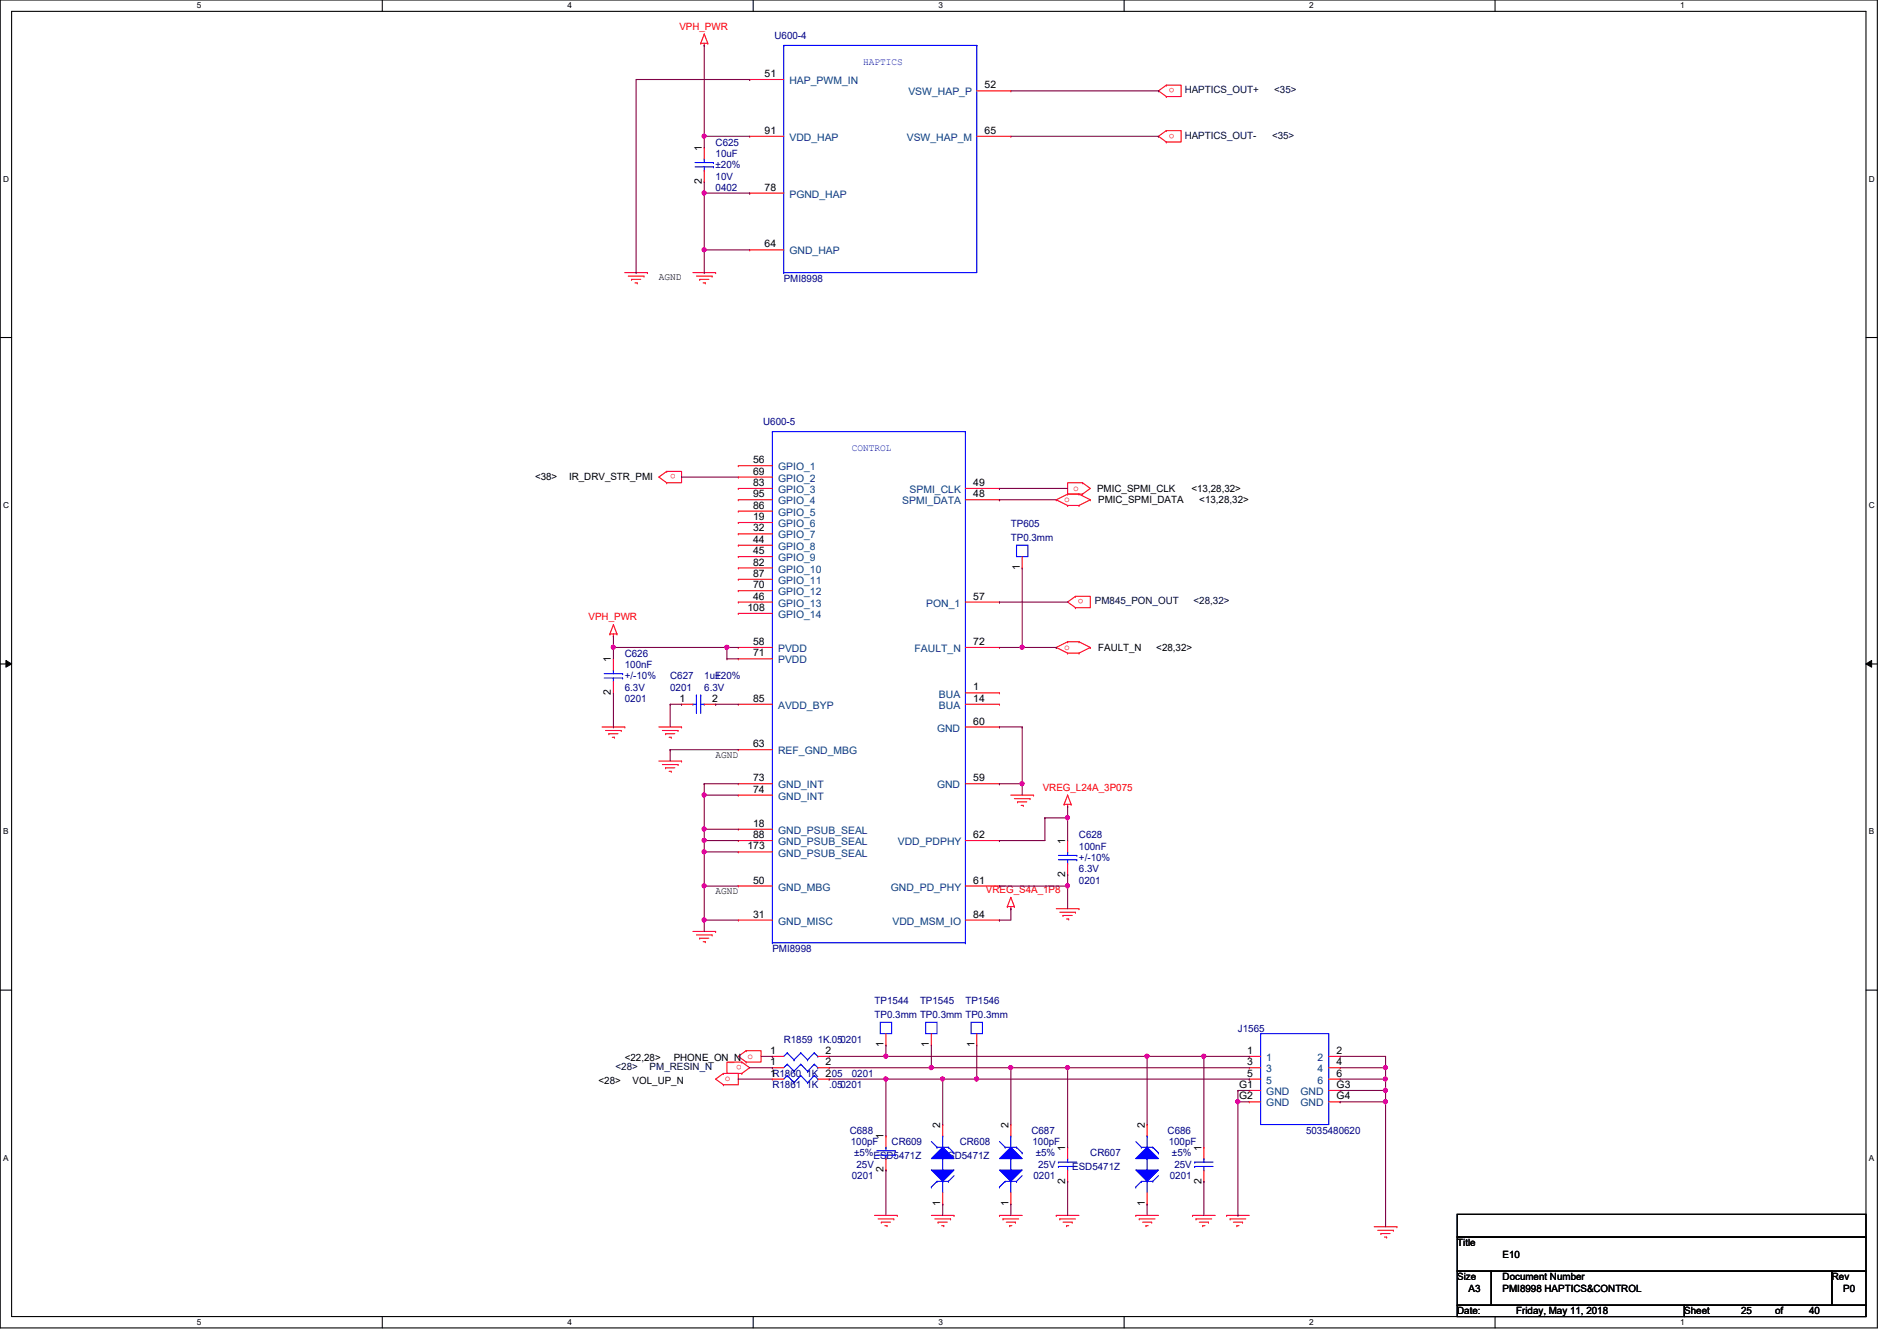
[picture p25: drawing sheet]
<svg xmlns="http://www.w3.org/2000/svg" width="297mm" height="210mm" viewBox="0 0 297 210" stroke-linecap="round" stroke-linejoin="round" font-family="sans-serif">
<defs><g id="words">
<g font-size="1.6" fill="#f00">
<text x="106.4" y="4.7">VPH_PWR</text>
<text x="183.9" y="13.8" transform="rotate(180 183.9 13.8)">o</text>
<text x="183.9" y="20.9" transform="rotate(180 183.9 20.9)">o</text>
<text x="105.8" y="74.3" transform="rotate(180 105.8 74.3)">o</text>
<text x="168.1" y="76.8">o</text>
<text x="166.6" y="78.6">o</text>
<text x="169.7" y="93.8" transform="rotate(180 169.7 93.8)">o</text>
<text x="92.2" y="97.1">VPH_PWR</text>
<text x="166.6" y="101.7">o</text>
<text x="163.3" y="123.8">VREG_L24A_3P075</text>
<text x="154.4" y="139.8">VREG_S4A_1P8</text>
<text x="116.2" y="166.7" transform="rotate(180 116.2 166.7)">o</text>
<text x="113.5" y="169.2">o</text>
</g>
<g font-size="1.6" fill="#000080">
<text x="121.3" y="6.1">U600-4</text>
<text x="112.1" y="22.8">C625</text>
<text x="112.1" y="24.6">10uF</text>
<text x="112.1" y="29.9">0402</text>
<text x="112.1" y="28.1">10V</text>
<text x="112.1" y="26.3">±20%</text>
<text x="122.7" y="44.1">PMI8998</text>
<text x="119.5" y="66.5">U600-5</text>
<text x="158.3" y="82.5">TP605</text>
<text x="158.3" y="84.7">TP0.3mm</text>
<text x="97.8" y="102.8">C626</text>
<text x="97.8" y="104.6">100nF</text>
<text x="97.8" y="106.3">+/-10%</text>
<text x="104.9" y="106.3">C627</text>
<text x="110.3" y="106.3">1uF</text>
<text x="112.1" y="106.3">±20%</text>
<text x="97.8" y="109.9">0201</text>
<text x="97.8" y="108.1">6.3V</text>
<text x="104.9" y="108.1">0201</text>
<text x="110.3" y="108.1">6.3V</text>
<text x="168.9" y="131.2">C628</text>
<text x="168.9" y="133">100nF</text>
<text x="168.9" y="136.6">6.3V</text>
<text x="168.9" y="134.8">+/-10%</text>
<text x="168.9" y="138.3">0201</text>
<text x="120.9" y="149">PMI8998</text>
<text x="136.9" y="157.2">TP1544</text>
<text x="136.9" y="159.3">TP0.3mm TP0.3mm TP0.3mm</text>
<text x="144.1" y="157.2">TP1545</text>
<text x="151.2" y="157.2">TP1546</text>
<text x="193.8" y="161.5">J1565</text>
<text x="122.7" y="163.2">R1859 1K.050201</text>
<text x="120.9" y="170.3">R1861 1K</text>
<text x="129.8" y="170.3">.050201</text>
<text x="133.4" y="168.6">0201</text>
<text x="133.1" y="177.5">C688</text>
<text x="133.2" y="179.2">100pF</text>
<text x="139.6" y="179.2">CR609</text>
<text x="150.3" y="179.2">CR608</text>
<text x="161.5" y="177.5">C687</text>
<text x="161.7" y="179.2">100pF</text>
<text x="182.8" y="177.5">C686</text>
<text x="183" y="179.2">100pF</text>
<text x="204.5" y="177.5">5035480620</text>
<text x="133.4" y="184.6">0201</text>
<text x="133.7" y="181">±5%ESD5471Z</text>
<text x="134.1" y="182.8">25V</text>
<text x="147.4" y="181.4">ESD5471Z</text>
<text x="161.8" y="184.6">0201</text>
<text x="162.2" y="181">±5%</text>
<text x="162.6" y="182.8">25V</text>
<text x="167.9" y="183.1">ESD5471Z</text>
<text x="170.7" y="181">CR607</text>
<text x="183.2" y="184.6">0201</text>
<text x="183.5" y="181">±5%</text>
<text x="183.9" y="182.8">25V</text>
</g>
<g font-size="1.6" fill="#00f">
<text x="135.2" y="10.1">HAPTICS</text>
<text x="133.4" y="70.6">CONTROL</text>
</g>
<g font-size="1.6">
<text x="119.7" y="12.1">51</text>
<text x="154.2" y="13.8">52</text>
<text x="109.9" y="23.7" transform="rotate(-90 109.9 23.7)">1</text>
<text x="119.7" y="21">91</text>
<text x="154.2" y="21">65</text>
<text x="109.9" y="28.8" transform="rotate(-90 109.9 28.8)">2</text>
<text x="119.7" y="29.8">78</text>
<text x="119.7" y="38.7">64</text>
<text x="103.2" y="43.9">AGND</text>
<text x="83.8" y="75.1">&lt;38&gt;</text>
<text x="89.1" y="75.1">IR_DRV_STR_PMI</text>
<text x="117.9" y="72.5">56</text>
<text x="117.9" y="74.3">69</text>
<text x="117.9" y="76.1">83</text>
<text x="117.9" y="77.9">95</text>
<text x="152.4" y="76.1">49</text>
<text x="152.4" y="77.9">48</text>
<text x="171.8" y="77">PMIC_SPMI_CLK</text>
<text x="186.6" y="77">&lt;13,28,32&gt;</text>
<text x="117.9" y="79.6">86</text>
<text x="117.9" y="81.4">19</text>
<text x="117.9" y="83.2">32</text>
<text x="172" y="78.8">PMIC_SPMI_DATA</text>
<text x="187.8" y="78.8">&lt;13,28,32&gt;</text>
<text x="117.9" y="85">44</text>
<text x="117.9" y="86.7">45</text>
<text x="117.9" y="88.5">82</text>
<text x="159.7" y="89.2" transform="rotate(-90 159.7 89.2)">1</text>
<text x="117" y="95.6">108</text>
<text x="117.9" y="90.3">87</text>
<text x="117.9" y="92.1">70</text>
<text x="117.9" y="93.9">46</text>
<text x="152.4" y="93.9">57</text>
<text x="117.9" y="101">58</text>
<text x="152.4" y="101">72</text>
<text x="172" y="101.9">FAULT_N</text>
<text x="181.1" y="101.9">&lt;28,32&gt;</text>
<text x="95.7" y="103.7" transform="rotate(-90 95.7 103.7)">1</text>
<text x="117.9" y="102.7">71</text>
<text x="95.7" y="108.8" transform="rotate(-90 95.7 108.8)">2</text>
<text x="106.4" y="109.9">1</text>
<text x="111.5" y="109.9">2</text>
<text x="117.9" y="109.9">85</text>
<text x="152.4" y="108.1">1</text>
<text x="152.4" y="109.9">14</text>
<text x="152.4" y="113.4">60</text>
<text x="112.1" y="118.6">AGND</text>
<text x="117.9" y="117">63</text>
<text x="117.9" y="122.3">73</text>
<text x="117.9" y="124.1">74</text>
<text x="152.4" y="122.3">59</text>
<text x="117.9" y="129.4">18</text>
<text x="117.9" y="131.2">88</text>
<text x="152.4" y="131.2">62</text>
<text x="117" y="133">173</text>
<text x="166.8" y="137.2" transform="rotate(-90 166.8 137.2)">2</text>
<text x="166.8" y="132.1" transform="rotate(-90 166.8 132.1)">1</text>
<text x="112.1" y="139.9">AGND</text>
<text x="117.9" y="138.3">50</text>
<text x="117.9" y="143.6">31</text>
<text x="152.4" y="138.3">61</text>
<text x="152.4" y="143.6">84</text>
<text x="97.8" y="166.1">&lt;22,28&gt;</text>
<text x="105.5" y="166.1">PHONE_ON_N o</text>
<text x="120.6" y="165">1</text>
<text x="120.6" y="166.8">1</text>
<text x="129.3" y="165">2</text>
<text x="129.3" y="166.8">2</text>
<text x="138.3" y="163.9" transform="rotate(-90 138.3 163.9)">1</text>
<text x="145.5" y="163.9" transform="rotate(-90 145.5 163.9)">1</text>
<text x="152.6" y="163.9" transform="rotate(-90 152.6 163.9)">1</text>
<text x="195.3" y="165">1</text>
<text x="195.3" y="166.8">3</text>
<text x="209.3" y="165">2</text>
<text x="209.3" y="166.8">4</text>
<text x="93.7" y="169.6">&lt;28&gt;</text>
<text x="99.1" y="169.6">VOL_UP_N</text>
<text x="120.6" y="168.5">1R1860 1K</text>
<text x="129.3" y="168.5">2.05</text>
<text x="194" y="172.1">G2</text>
<text x="194" y="170.3">G1</text>
<text x="195.3" y="168.5">5</text>
<text x="209.3" y="168.5">6</text>
<text x="209.3" y="170.3">G3</text>
<text x="209.3" y="172.1">G4</text>
<text x="138.3" y="178.4" transform="rotate(-90 138.3 178.4)">1</text>
<text x="147.2" y="176.6" transform="rotate(-90 147.2 176.6)">2</text>
<text x="157.9" y="176.6" transform="rotate(-90 157.9 176.6)">2</text>
<text x="179.2" y="176.6" transform="rotate(-90 179.2 176.6)">2</text>
<text x="138.3" y="183.5" transform="rotate(-90 138.3 183.5)">2</text>
<text x="166.8" y="185.3" transform="rotate(-90 166.8 185.3)">2</text>
<text x="166.8" y="180.1" transform="rotate(-90 166.8 180.1)">1</text>
<text x="188.1" y="185.3" transform="rotate(-90 188.1 185.3)">2</text>
<text x="188.1" y="180.1" transform="rotate(-90 188.1 180.1)">1</text>
<text x="147.2" y="188.8" transform="rotate(-90 147.2 188.8)">1</text>
<text x="157.9" y="188.8" transform="rotate(-90 157.9 188.8)">1</text>
<text x="179.2" y="188.8" transform="rotate(-90 179.2 188.8)">1</text>
<text x="228.2" y="195.1">Title</text>
<text x="235.3" y="196.8">E10</text>
<text x="228.2" y="200.4">Size</text>
<text x="230" y="202.2">A3</text>
<text x="235.3" y="200.4">Document Number</text>
<text x="235.3" y="202.2">PMI8998 HAPTICS&amp;CONTROL</text>
<text x="286.8" y="200.4">Rev</text>
<text x="288.6" y="202.2">P0</text>
<text x="228.2" y="205.7">Date:</text>
<text x="237.4" y="205.7">Friday, May 11, 2018</text>
<text x="263.7" y="205.7">Sheet</text>
<text x="272.6" y="205.7">25</text>
<text x="278" y="205.7">of</text>
<text x="283.3" y="205.7">40</text>
</g>
<g font-size="1.6" fill="#004080">
<text x="123.6" y="13.2">HAP_PWM_IN</text>
<text x="142.2" y="14.9">VSW_HAP_P</text>
<text x="123.6" y="22.1">VDD_HAP</text>
<text x="142" y="22.1">VSW_HAP_M</text>
<text x="123.6" y="30.9">PGND_HAP</text>
<text x="123.6" y="39.8">GND_HAP</text>
<text x="121.8" y="73.6">GPIO_1</text>
<text x="121.8" y="75.4">GPIO_2</text>
<text x="121.8" y="77.2">GPIO_3</text>
<text x="142.4" y="77.2">SPMI_CLK</text>
<text x="121.8" y="79">GPIO_4</text>
<text x="121.8" y="80.7">GPIO_5</text>
<text x="121.8" y="82.5">GPIO_6</text>
<text x="141.3" y="79">SPMI_DATA</text>
<text x="121.8" y="84.3">GPIO_7</text>
<text x="121.8" y="86.1">GPIO_8</text>
<text x="121.8" y="87.8">GPIO_9</text>
<text x="121.8" y="89.6">GPIO_10</text>
<text x="121.8" y="91.4">GPIO_11</text>
<text x="121.8" y="93.2">GPIO_12</text>
<text x="121.8" y="95">GPIO_13</text>
<text x="145" y="95">PON_1</text>
<text x="121.8" y="96.7">GPIO_14</text>
<text x="121.8" y="102.1">PVDD</text>
<text x="121.8" y="103.8">PVDD</text>
<text x="143.2" y="102.1">FAULT_N</text>
<text x="121.8" y="111">AVDD_BYP</text>
<text x="147" y="109.2">BUA</text>
<text x="147" y="111">BUA</text>
<text x="121.8" y="118.1">REF_GND_MBG</text>
<text x="146.7" y="114.5">GND</text>
<text x="121.8" y="123.4">GND_INT</text>
<text x="121.8" y="125.2">GND_INT</text>
<text x="146.7" y="123.4">GND</text>
<text x="121.8" y="130.5">GND_PSUB_SEAL</text>
<text x="121.8" y="132.3">GND_PSUB_SEAL</text>
<text x="121.8" y="134.1">GND_PSUB_SEAL</text>
<text x="140.6" y="132.3">VDD_PDPHY</text>
<text x="121.8" y="139.4">GND_MBG</text>
<text x="139.5" y="139.4">GND_PD_PHY</text>
<text x="121.8" y="144.7">GND_MISC</text>
<text x="139.7" y="144.7">VDD_MSM_IO</text>
<text x="198.3" y="166.1">1</text>
<text x="198.3" y="167.9">3</text>
<text x="206.3" y="166.1">2</text>
<text x="206.3" y="167.9">4</text>
<text x="198.3" y="169.6">5</text>
<text x="198.3" y="173.2">GND</text>
<text x="198.3" y="171.4">GND</text>
<text x="203.6" y="171.4">GND</text>
<text x="203.6" y="173.2">GND</text>
<text x="206.3" y="169.6">6</text>
</g>
<g font-size="1.6" fill="#000040">
<text x="185.5" y="14.6">HAPTICS_OUT+</text>
<text x="199.5" y="14.6">&lt;35&gt;</text>
<text x="185.5" y="21.7">HAPTICS_OUT-</text>
<text x="199.2" y="21.7">&lt;35&gt;</text>
<text x="171.4" y="94.6">PM845_PON_OUT</text>
<text x="186.9" y="94.6">&lt;28,32&gt;</text>
<text x="96.4" y="167.5">&lt;28&gt;</text>
<text x="101.7" y="167.5">PM_RESIN_N</text>
</g>
<g font-size="1.3">
<text x="30.8" y="1.3">5</text>
<text x="88.9" y="1.3">4</text>
<text x="146.9" y="1.3">3</text>
<text x="205" y="1.3">2</text>
<text x="263.1" y="1.3">1</text>
<text x=".5" y="28.4">D</text>
<text x="292.6" y="28.4">D</text>
<text x=".5" y="79.5">C</text>
<text x="292.6" y="79.5">C</text>
<text x=".5" y="130.6">B</text>
<text x="292.6" y="130.6">B</text>
<text x=".5" y="181.7">A</text>
<text x="292.6" y="181.7">A</text>
<text x="30.8" y="207.4">5</text>
<text x="88.9" y="207.4">4</text>
<text x="146.9" y="207.4">3</text>
<text x="205" y="207.4">2</text>
<text x="263.1" y="207.4">1</text>
</g>
</g></defs>
<path d="M0 0h294v207.9h-294zM1.8 1.8h290.4v204.3h-290.4z" fill="none" stroke="#000" stroke-width=".17"/>
<g fill="#fff">
<path d="M30.8 .2h.7v1.4h-.7z"/>
<path d="M30.8 206.2h.7v1.4h-.7z"/>
</g>
<path d="M59.9 0v1.8M59.9 206.1v1.8" fill="none" stroke="#000" stroke-width=".17"/>
<g fill="#fff">
<path d="M88.9 .2h.6v1.4h-.6z"/>
<path d="M88.9 206.2h.6v1.4h-.6z"/>
</g>
<path d="M117.9 0v1.8M117.9 206.1v1.8" fill="none" stroke="#000" stroke-width=".17"/>
<g fill="#fff">
<path d="M146.9 .2h.7v1.4h-.7z"/>
<path d="M146.9 206.2h.7v1.4h-.7z"/>
</g>
<path d="M176 0v1.8M176 206.1v1.8" fill="none" stroke="#000" stroke-width=".17"/>
<g fill="#fff">
<path d="M205 .2h.7v1.4h-.7z"/>
<path d="M205 206.2h.7v1.4h-.7z"/>
</g>
<path d="M234.1 0v1.8M234.1 206.1v1.8" fill="none" stroke="#000" stroke-width=".17"/>
<g fill="#fff">
<path d="M263.1 .2h.7v1.4h-.7z"/>
<path d="M263.1 206.2h.7v1.4h-.7z"/>
<path d="M.5 27.3h.9v1.4h-.9z"/>
<path d="M292.6 27.3h.9v1.4h-.9z"/>
<path d="M.5 78.4h.9v1.4h-.9z"/>
<path d="M292.6 78.4h.9v1.4h-.9z"/>
</g>
<path d="M0 52.8h1.8M292.2 52.8h1.8" fill="none" stroke="#000" stroke-width=".17"/>
<g fill="#fff">
<path d="M.5 129.5h.8v1.4h-.8z"/>
<path d="M292.6 129.5h.9v1.4h-.9z"/>
</g>
<path d="M0 103.9h1.8M292.2 103.9h1.8" fill="none" stroke="#000" stroke-width=".17"/>
<path d="M.9 103.4l.9 .5-.9 .5zM292.2 103.9l.9-.5v1z" fill="#000"/>
<path d="M.9 103.4l.9 .5-.9 .5zM292.2 103.9l.9-.5v1z" fill="none" stroke="#000" stroke-width=".16"/>
<g fill="#fff">
<path d="M.5 180.5h.8v1.4h-.8z"/>
<path d="M292.6 180.5h.9v1.4h-.9z"/>
</g>
<path d="M0 155h1.8M292.2 155h1.8M228.2 190.1h64v3.5h-64zM228.2 193.6h64v5.4h-64zM228.2 199h5.3v5.3h-5.3zM233.5 199h53.3v5.3h-53.3zM286.8 199h5.4v5.3h-5.4zM228.2 204.3h35.5v1.8h-35.5zM263.7 204.3h28.5v1.8h-28.5z" fill="none" stroke="#000" stroke-width=".17"/>
<g fill="none" stroke="#f00" stroke-width=".17">
<path d="M109.7 6.8h.1M109.7 6.8h1.1M110.3 7.1h.1M110.3 5.3h.1M110.3 6.8v.3M110.3 5.3l.5 1.5M110.3 5.3l-.6 1.5M110.8 6.8h.1M182.6 15.1h.1M182.6 13.3h.1M182.6 13.3h2.4v1.8h-2.4M182.6 13.3l-1.2 .9 1.2 .9"/>
<path d="M182.6 22.2h.1M182.6 20.4h.1M182.6 20.4h2.4v1.8h-2.4M182.6 20.4l-1.2 .9 1.2 .9M97.8 42.7h3.6M98.4 43.2h2.4M98.9 43.7h.1M98.9 43.7h1.4M99.4 44.3h.4M99.8 44.3h.1M100.8 43.2h.1M101.4 42.7h.1"/>
<path d="M108.5 42.7h3.6M109 43.2h2.5M109.6 43.7h.1M109.6 43.7h1.4M110.1 44.3h.3M110.4 44.3h.1M111.5 43.2h.1M112.1 42.7h.1M104.4 75.6h.1M104.4 73.8h.1M104.4 73.8h2.3v1.8h-2.3M104.4 73.8l-1.2 .9 1.2 .9"/>
<path d="M165.4 78.2h.1M165.4 78.2l1.8 .9M167.2 77.3h.1M167.2 79.1h.1M167.2 77.3l-1.8 .9M167.2 77.3h1.7M167.2 79.1h1.7M168.9 77.3h.1M168.9 79.1h.1M168.9 77.3l1.8 .9M169.5 75.6h.1M169.5 77.3h.1"/>
<path d="M169.5 75.6h-2.3v1.7h2.3M169.5 75.6l1.2 .9-1.2 .8M170.7 78.2h.1M170.7 78.2l-1.8 .9M95.5 99.2h.1M95.5 99.2h1.1M96.1 99.6h.1M96.1 97.8h.1M96.1 99.2v.4M96.1 97.8l.5 1.4M96.1 97.8l-.6 1.4M96.6 99.2h.1"/>
<path d="M168.4 95.1h.1M168.4 93.3h.1M168.4 93.3h2.3v1.8h-2.3M168.4 93.3l-1.2 .9 1.2 .9M94.3 113.8h3.5M94.8 114.3h2.5M95.3 114.9h.1M95.3 114.9h1.5M95.9 115.4h.3M96.2 115.4h.1M97.3 114.3h.1M97.8 113.8h.1"/>
<path d="M103.2 113.8h3.5M103.2 119.1h3.5M103.7 114.3h2.5M103.7 119.7h2.5M104.2 114.9h.1M104.2 114.9h1.5M104.8 115.4h.3M105.1 115.4h.1M106.2 119.7h.1M106.2 114.3h.1M106.7 119.1h.1M106.7 113.8h.1"/>
<path d="M165.4 101.3h.1M165.4 101.3l1.8 .9M167.2 100.5h.1M167.2 102.2h.1M167.2 100.5l-1.8 .8M167.2 100.5h1.7M167.2 102.2h1.7M168.9 100.5h.1M168.9 102.2h.1M168.9 100.5l1.8 .8M170.7 101.3h.1M170.7 101.3l-1.8 .9"/>
<path d="M104.2 120.2h.1M104.2 120.2h1.5M104.8 120.7h.3M105.1 120.7h.1M158.3 124.5h3.5M158.8 125h2.5M159.3 125.5h.1M159.3 125.5h1.5M159.9 126.1h.3M160.2 126.1h.1M161.3 125h.1M161.8 124.5h.1"/>
<path d="M166.6 125.9h.1M166.6 125.9h1.1M167.2 126.2h.1M167.2 124.5h.1M167.2 125.9v.3M167.2 124.5l.5 1.4M167.2 124.5l-.6 1.4M167.7 125.9h.1M108.5 145.8h3.6M109 146.3h2.5M109.6 146.9h.1M109.6 146.9h1.4"/>
<path d="M110.1 147.4h.3M110.4 147.4h.1M111.5 146.3h.1M112.1 145.8h.1M157.7 141.9h.1M157.7 141.9h1.1M158.3 142.2h.1M158.3 140.5h.1M158.3 141.9v.3M158.3 140.5l.5 1.4M158.3 140.5l-.6 1.4M158.8 141.9h.1"/>
<path d="M165.4 142.2h3.5M165.9 142.8h2.5M166.5 143.3h.1M166.5 143.3h1.4M167 143.8h.3M167.3 143.8h.1M168.4 142.8h.1M168.9 142.2h.1M113.3 168h.1M113.3 169.8h.1M113.3 168h2.3v1.8h-2.3M113.3 168l-1.2 .9 1.2 .9"/>
<path d="M116.2 168h.1M116.2 166.2h.1M116.2 166.2h-2.4v1.8h2.4M116.2 166.2l1.2 .9-1.2 .9M116.8 164.5h.1M116.8 166.2h.1M116.8 164.5h2.4v1.7h-2.4M116.8 164.5l-1.2 .9 1.2 .8M152.9 163.6h.1M152.9 161.8v1.8M136.9 190.2h3.6M137.5 190.8h2.5"/>
<path d="M138 191.3h.1M138 191.3h1.4M138.6 191.9h.3M138.9 191.9h.1M140 190.8h.1M140.5 190.2h.1M145.8 190.2h3.6M146.4 190.8h2.4M146.9 191.3h.1M146.9 191.3h1.4M147.4 191.9h.4M147.8 191.9h.1"/>
<path d="M148.8 190.8h.1M149.4 190.2h.1M156.5 190.2h.1M156.5 190.2h3.6M157.1 190.8h.1M157.1 190.8h2.4M157.6 191.3h1.4M158.1 191.9h.1M158.1 191.9h.4M159 191.3h.1M165.4 190.2h.1M165.4 190.2h3.5"/>
<path d="M165.9 190.8h.1M165.9 190.8h2.5M166.5 191.3h1.4M167 191.9h.1M167 191.9h.3M167.9 191.3h.1M177.8 190.2h.1M177.8 190.2h3.6M178.4 190.8h.1M178.4 190.8h2.4M178.9 191.3h1.4M179.4 191.9h.1"/>
<path d="M179.4 191.9h.4M180.3 191.3h.1M186.7 190.2h.1M186.7 190.2h3.6M187.3 190.8h.1M187.3 190.8h2.4M187.8 191.3h1.4M188.3 191.9h.1M188.3 191.9h.4M189.2 191.3h.1M192.1 190.2h.1M192.1 190.2h3.5"/>
<path d="M192.6 190.8h.1M192.6 190.8h2.5M193.1 191.3h1.5M193.7 191.9h.1M193.7 191.9h.3M194.6 191.3h.1M215.2 192h3.5M215.7 192.6h2.5M216.2 193.1h.1M216.2 193.1h1.5M216.8 193.6h.3M217.1 193.6h.1"/>
<path d="M218.2 192.6h.1M218.7 192h.1"/>
</g>
<path d="M152.1 160h1.7v1.8h-1.7z" fill="none" stroke="#00f" stroke-width=".17"/>
<path d="M156.5 183.1h3.6l-1.8 1.8z" fill="#00f"/>
<path d="M156.5 183.1h3.6l-1.8 1.8zM156.5 185.8h.1M157.4 184.9h.1M157.4 184.9h1.8M157.4 184.9l-.9 .9M158.3 184.9h.1M158.3 181.4h.1M158.3 181.4v1.7M158.3 184.9v1.8M159.2 184.9h.1M160.1 184l-.9 .9" fill="none" stroke="#00f" stroke-width=".17"/>
<path d="M158.3 179.6l1.8 1.8h-3.6z" fill="#00f"/>
<g fill="none" stroke="#00f" stroke-width=".17">
<path d="M108.8 25.4h2.9M108.8 26.1h2.9M110.3 24.9h.1M110.3 26.7h.1M110.3 24.9v.5M110.3 26.1v.6M111.7 25.4h.1M111.7 26.1h.1M165.7 133.9h2.9M165.7 134.6h2.9M167.2 133.3h.1M167.2 135.1h.1"/>
<path d="M167.2 133.3v.6M167.2 134.6v.5M168.6 133.9h.1M168.6 134.6h.1M156.5 178.7l.9 .9M157.4 179.6h.1M157.4 179.6h1.8M158.3 179.6l1.8 1.8h-3.6zM158.3 177.8h.1M158.3 177.8v1.8M159.2 179.6h.1M159.2 179.6l.9 .9"/>
<path d="M197.4 161.8h10.7v14.2h-10.7zM160.1 180.5h.1"/>
</g>
<g fill="none" stroke="#f00" stroke-width=".17">
<path d="M110.3 23.1h.1M110.3 28.4h.1M110.3 23.1v1.8M110.3 26.7v1.7M167.2 131.6h.1M167.2 136.9h.1M167.2 131.6v1.7M167.2 135.1v1.8M158.3 176h.1M158.3 176v1.8M195.6 165.4h.1M195.6 167.1h.1"/>
<path d="M195.6 168.9h.1M195.6 172.5h.1M195.6 170.7h.1M195.6 165.4h1.8M195.6 167.1h1.8M195.6 168.9h1.8M195.6 170.7h1.8M195.6 172.5h1.8M208.1 165.4h1.7M208.1 167.1h1.7M208.1 168.9h1.7M208.1 170.7h1.7"/>
<path d="M208.1 172.5h1.7M209.8 165.4h.1M209.8 167.1h.1M209.8 168.9h.1M209.8 170.7h.1M209.8 172.5h.1M158.3 188.5h.1M158.3 186.7v1.8"/>
</g>
<path d="M145.8 183.1h3.6l-1.8 1.8z" fill="#00f"/>
<path d="M145.8 183.1h3.6l-1.8 1.8zM145.8 185.8h.1M146.7 184.9h.1M146.7 184.9h1.8M146.7 184.9l-.9 .9M147.6 184.9h.1M147.6 181.4h.1M147.6 181.4v1.7M147.6 184.9v1.8M148.5 184.9h.1M149.4 184l-.9 .9" fill="none" stroke="#00f" stroke-width=".17"/>
<path d="M147.6 179.6l1.8 1.8h-3.6z" fill="#00f"/>
<g fill="none" stroke="#00f" stroke-width=".17">
<path d="M122.7 7.1h.1M122.7 7.1h30.2M122.7 7.1v35.6M152.9 7.1h.1M152.9 7.1v35.6h-30.2M122.7 42.7h.1M120.9 67.6h.1M120.9 67.6v80M120.9 67.6h30.3M151.2 67.6h.1M151.2 67.6v80M159.2 85.3h1.7v1.8h-1.7z"/>
<path d="M94.6 105.5h2.9M94.6 106.1h2.9M96.1 104.9h.1M96.1 106.7h.1M96.1 104.9v.6M96.1 106.1v.6M97.5 105.5h.1M97.5 106.1h.1M108.5 110.2h.1M108.5 110.2h.5M109 108.8h.1M109 108.8v2.9"/>
<path d="M109.7 108.8h.1M109.7 108.8v2.9M109.7 110.2h.6M110.3 110.2h.1M120.9 147.6h.1M120.9 147.6h30.3M151.2 147.6h.1M123.3 164.8h.1M123.3 166.6h.1M123.3 168.4h.1M123.3 164.8l-.6 .6M123.3 164.8l1 1.1"/>
<path d="M123.3 166.6l-.6 .5M123.3 166.6l1 1.1M123.3 168.4l-.6 .5M123.3 168.4l1 1.1M124.3 165.9h.1M124.3 167.7h.1M124.3 169.5h.1M125.4 164.8h.1M125.4 166.6h.1M125.4 168.4h.1M125.4 164.8l-1.1 1.1M125.4 164.8l1 1.1"/>
<path d="M125.4 166.6l-1.1 1.1M125.4 166.6l1 1.1M125.4 168.4l-1.1 1.1M125.4 168.4l1 1.1M126.4 165.9h.1M126.4 167.7h.1M126.4 169.5h.1M127.5 164.8h.1M127.5 166.6h.1M127.5 168.4h.1M127.5 164.8l-1.1 1.1M127.5 164.8l.6 .6"/>
<path d="M127.5 166.6l-1.1 1.1M127.5 166.6l.6 .5M127.5 168.4l-1.1 1.1M127.5 168.4l.6 .5M128.1 165.4h.1M128.1 167.1h.1M128.1 168.9h.1M137.8 160h1.8v1.8h-1.8zM138.7 179.6h.1M138.7 179.6v.5M144.9 160h1.8v1.8h-1.8zM145.8 178.7l.9 .9"/>
<path d="M146.7 179.6h.1M146.7 179.6h1.8M147.6 179.6l1.8 1.8h-3.6zM147.6 177.8h.1M147.6 177.8v1.8M148.5 179.6h.1M148.5 179.6l.9 .9M137.3 180.1h2.9M137.3 180.8h2.9M138.7 181.4h.1M138.7 180.8v.6M140.2 180.1h.1"/>
<path d="M140.2 180.8h.1M149.4 180.5h.1M165.7 181.9h.1M165.7 182.6h.1M165.7 181.9h2.9M165.7 182.6h2.9M167.2 181.4h.1M167.2 183.1h.1M167.2 181.4v.5M167.2 182.6v.5M187.1 181.9h.1M187.1 182.6h.1"/>
<path d="M187.1 181.9h2.8M187.1 182.6h2.8M188.5 181.4h.1M188.5 183.1h.1M188.5 181.4v.5M188.5 182.6v.5"/>
</g>
<g fill="none" stroke="#f00" stroke-width=".17">
<path d="M117.4 12.4h.1M117.4 12.4h5.3M152.9 14.2h5.4M158.3 14.2h.1M117.4 21.3h.1M117.4 30.2h.1M117.4 39.1h.1M117.4 21.3h5.3M117.4 30.2h5.3M117.4 39.1h5.3M152.9 21.3h5.4M158.3 21.3h.1"/>
<path d="M115.6 72.9h.1M115.6 74.7h.1M115.6 76.5h.1M115.6 78.2h.1M115.6 72.9h5.3M115.6 74.7h5.3M115.6 76.5h5.3M115.6 78.2h5.3M151.2 76.5h5.3M151.2 78.2h5.3M156.5 76.5h.1M156.5 78.2h.1"/>
<path d="M115.6 80h.1M115.6 81.8h.1M115.6 83.6h.1M115.6 85.3h.1M115.6 87.1h.1M115.6 88.9h.1M115.6 90.7h.1M115.6 92.5h.1M115.6 94.2h.1M115.6 96h.1M115.6 80h5.3M115.6 81.8h5.3"/>
<path d="M115.6 83.6h5.3M115.6 85.3h5.3M115.6 87.1h5.3M115.6 88.9h5.3M115.6 90.7h5.3M115.6 92.5h5.3M115.6 94.2h5.3M115.6 96h5.3M151.2 94.2h5.3M156.5 94.2h.1M160.1 88.9h.1M160.1 87.1v1.8"/>
<path d="M96.1 103.1h.1M96.1 108.5h.1M96.1 103.1v1.8M96.1 106.7v1.8M106.7 110.2h.1M106.7 110.2h1.8M110.3 110.2h1.8M112.1 110.2h.1M115.6 101.3h.1M115.6 103.1h.1M115.6 110.2h.1M115.6 117.3h.1"/>
<path d="M115.6 110.2h5.3M115.6 101.3h5.3M115.6 103.1h5.3M115.6 117.3h5.3M151.2 110.2h5.3M151.2 101.3h5.3M151.2 108.5h5.3M151.2 113.8h5.3M156.5 101.3h.1M156.5 108.5h.1M156.5 110.2h.1M156.5 113.8h.1"/>
<path d="M115.6 122.7h.1M115.6 124.5h.1M115.6 129.8h.1M115.6 131.6h.1M115.6 133.3h.1M115.6 138.7h.1M115.6 122.7h5.3M115.6 124.5h5.3M115.6 129.8h5.3M115.6 131.6h5.3M115.6 133.3h5.3M115.6 138.7h5.3"/>
<path d="M151.2 122.7h5.3M151.2 131.6h5.3M151.2 138.7h5.3M156.5 122.7h.1M156.5 131.6h.1M156.5 138.7h.1M115.6 144h.1M115.6 144h5.3M151.2 144h5.3M156.5 144h.1M120.9 165.4h.1M120.9 167.1h.1"/>
<path d="M120.9 168.9h.1M120.9 165.4h1.8M120.9 167.1h1.8M120.9 168.9h1.8M128.1 165.4h1.7M128.1 167.1h1.7M128.1 168.9h1.7M129.8 165.4h.1M129.8 167.1h.1M129.8 168.9h.1M138.7 177.8h.1M138.7 163.6h.1"/>
<path d="M138.7 161.8v1.8M138.7 177.8v1.8M145.8 163.6h.1M145.8 161.8v1.8M147.6 176h.1M147.6 176v1.8M167.2 179.6h.1M167.2 179.6v1.8M188.5 179.6h.1M188.5 179.6v1.8M138.7 183.1h.1M138.7 181.4v1.7"/>
<path d="M147.6 188.5h.1M147.6 186.7v1.8M167.2 184.9h.1M167.2 183.1v1.8M188.5 184.9h.1M188.5 183.1v1.8"/>
</g>
<path d="M177.8 183.1h3.6l-1.8 1.8z" fill="#00f"/>
<path d="M177.8 183.1h3.6l-1.8 1.8zM177.8 185.8h.1M178.7 184.9h.1M178.7 184.9h1.8M178.7 184.9l-.9 .9M179.6 184.9h.1M179.6 181.4h.1M179.6 181.4v1.7M179.6 184.9v1.8M180.5 184.9h.1M181.4 184l-.9 .9" fill="none" stroke="#00f" stroke-width=".17"/>
<path d="M179.6 179.6l1.8 1.8h-3.6z" fill="#00f"/>
<path d="M177.8 178.7l.9 .9M178.7 179.6h.1M178.7 179.6h1.8M179.6 179.6l1.8 1.8h-3.6zM179.6 177.8h.1M179.6 177.8v1.8M180.5 179.6h.1M180.5 179.6l.9 .9M181.4 180.5h.1" fill="none" stroke="#00f" stroke-width=".17"/>
<path d="M179.6 176h.1M179.6 176v1.8M179.6 188.5h.1M179.6 186.7v1.8" fill="none" stroke="#f00" stroke-width=".17"/>
<path d="M110.3 21.3h.1M110.3 21.3h7.1" fill="none" stroke="#800040" stroke-width=".17"/>
<circle cx="110.3" cy="21.3" r=".32" fill="#f0f"/>
<circle cx="110.3" cy="21.3" r=".32" fill="none" stroke="#f0f" stroke-width=".17"/>
<g fill="none" stroke="#800040" stroke-width=".17">
<path d="M110.3 7.1h.1M110.3 7.1v16M158.3 14.2h23.1M181.4 14.2h.1M110.3 21.3h.1M110.3 30.2h.1M110.3 28.4v1.8M158.3 21.3h23.1M181.4 21.3h.1M96.1 99.6h.1M96.1 99.6v3.5M96.1 101.3h.1"/>
<path d="M96.1 113.8h.1M96.1 101.3h19.5M96.1 108.5v5.3M112.1 110.2h.1M112.1 110.2h3.5M113.8 101.3h.1M113.8 103.1h.1M113.8 101.3v1.8M113.8 103.1h1.8"/>
</g>
<circle cx="113.8" cy="101.3" r=".32" fill="#f0f"/>
<circle cx="113.8" cy="101.3" r=".32" fill="none" stroke="#f0f" stroke-width=".17"/>
<circle cx="96" cy="101.3" r=".32" fill="#f0f"/>
<circle cx="96" cy="101.3" r=".32" fill="none" stroke="#f0f" stroke-width=".17"/>
<path d="M104.9 117.3h.1M104.9 117.3h10.7M104.9 117.3v1.8M110.3 122.7h.1M110.3 122.7h5.3M110.3 122.7v1.8M110.3 144h.1M110.3 144h5.3" fill="none" stroke="#800040" stroke-width=".17"/>
<circle cx="110.3" cy="144" r=".32" fill="#f0f"/>
<circle cx="110.3" cy="144" r=".32" fill="none" stroke="#f0f" stroke-width=".17"/>
<path d="M110.3 138.7h.1M110.3 138.7h5.3" fill="none" stroke="#800040" stroke-width=".17"/>
<circle cx="110.3" cy="138.7" r=".32" fill="#f0f"/>
<circle cx="110.3" cy="138.7" r=".32" fill="none" stroke="#f0f" stroke-width=".17"/>
<path d="M110.3 138.7h.1M110.3 133.3h.1M110.3 138.7v5.3M110.3 133.3h5.3" fill="none" stroke="#800040" stroke-width=".17"/>
<circle cx="110.3" cy="133.3" r=".32" fill="#f0f"/>
<circle cx="110.3" cy="133.3" r=".32" fill="none" stroke="#f0f" stroke-width=".17"/>
<path d="M110.3 133.3h.1M110.3 131.6h.1M110.3 129.8h.1M110.3 129.8v8.9M110.3 131.6h5.3M110.3 129.8h5.3" fill="none" stroke="#800040" stroke-width=".17"/>
<circle cx="110.3" cy="131.5" r=".32" fill="#f0f"/>
<circle cx="110.3" cy="131.5" r=".32" fill="none" stroke="#f0f" stroke-width=".17"/>
<circle cx="110.3" cy="129.8" r=".32" fill="#f0f"/>
<circle cx="110.3" cy="129.8" r=".32" fill="none" stroke="#f0f" stroke-width=".17"/>
<path d="M110.3 124.5h.1M110.3 124.5h5.3" fill="none" stroke="#800040" stroke-width=".17"/>
<circle cx="110.3" cy="124.4" r=".32" fill="#f0f"/>
<circle cx="110.3" cy="124.4" r=".32" fill="none" stroke="#f0f" stroke-width=".17"/>
<g fill="none" stroke="#800040" stroke-width=".17">
<path d="M156.5 76.5h.1M156.5 78.2h.1M156.5 76.5h10.7M156.5 78.2h8.9M156.5 94.2h.1M156.5 94.2h10.7M156.5 113.8h.1M156.5 101.3h3.6M156.5 113.8h3.6M160.1 101.3h.1M160.1 113.8h.1M160.1 113.8v8.9"/>
<path d="M110.3 124.5h.1M110.3 124.5v5.3M110.3 144h.1M110.3 144v1.8"/>
</g>
<circle cx="160" cy="122.7" r=".32" fill="#f0f"/>
<circle cx="160" cy="122.7" r=".32" fill="none" stroke="#f0f" stroke-width=".17"/>
<path d="M156.5 122.7h.1M156.5 138.7h.1M156.5 122.7h3.6M156.5 138.7h10.7M160.1 122.7h.1M160.1 122.7v1.8" fill="none" stroke="#800040" stroke-width=".17"/>
<circle cx="167.1" cy="138.7" r=".32" fill="#f0f"/>
<circle cx="167.1" cy="138.7" r=".32" fill="none" stroke="#f0f" stroke-width=".17"/>
<path d="M156.5 131.6h.1M163.6 128h.1M163.6 128v3.6h-7.1M163.6 128h3.6M167.2 136.9h.1M167.2 128h.1M167.2 128v3.6M167.2 136.9v1.8" fill="none" stroke="#800040" stroke-width=".17"/>
<circle cx="167.1" cy="128" r=".32" fill="#f0f"/>
<circle cx="167.1" cy="128" r=".32" fill="none" stroke="#f0f" stroke-width=".17"/>
<g fill="none" stroke="#800040" stroke-width=".17">
<path d="M167.2 126.2h.1M167.2 138.7h.1M167.2 126.2v1.8M167.2 138.7v3.5M156.5 144h.1M158.3 142.2h.1M158.3 142.2v1.8h-1.8M115.6 168.9h.1M115.6 168.9h5.3M119.2 165.4h1.7M120.9 165.4h.1M138.7 168.9h.1"/>
<path d="M138.7 168.9v8.9M147.6 168.9h.1M147.6 168.9v7.1M138.7 183.1h.1M138.7 183.1v7.1M147.6 188.5h.1M147.6 188.5v1.7"/>
</g>
<circle cx="138.7" cy="168.9" r=".32" fill="#f0f"/>
<circle cx="138.7" cy="168.9" r=".32" fill="none" stroke="#f0f" stroke-width=".17"/>
<path d="M138.7 168.9h8.9M147.6 168.9h.1M179.6 165.4h.1M179.6 165.4h8.9M188.5 165.4h.1M188.5 165.4v14.2" fill="none" stroke="#800040" stroke-width=".17"/>
<circle cx="188.5" cy="165.3" r=".32" fill="#f0f"/>
<circle cx="188.5" cy="165.3" r=".32" fill="none" stroke="#f0f" stroke-width=".17"/>
<g fill="none" stroke="#800040" stroke-width=".17">
<path d="M110.3 30.2h7.1M117.4 30.2h.1M104.9 110.2h.1M104.9 110.2v3.6M104.9 110.2h1.8M106.7 110.2h.1M117.4 167.1h3.5M120.9 167.1h.1M158.3 167.1h.1M158.3 167.1h8.9M158.3 167.1v8.9M167.2 167.1h.1"/>
<path d="M167.2 167.1v12.5M179.6 165.4h.1M179.6 165.4v10.6M158.3 188.5h.1M158.3 188.5v1.7M167.2 184.9h.1M167.2 184.9v5.3M179.6 188.5h.1M179.6 188.5v1.7M188.5 184.9h.1M188.5 184.9v5.3"/>
</g>
<circle cx="110.3" cy="30.2" r=".32" fill="#f0f"/>
<circle cx="110.3" cy="30.2" r=".32" fill="none" stroke="#f0f" stroke-width=".17"/>
<path d="M110.3 39.1h.1M110.3 39.1h7.1" fill="none" stroke="#800040" stroke-width=".17"/>
<circle cx="110.3" cy="39.1" r=".32" fill="#f0f"/>
<circle cx="110.3" cy="39.1" r=".32" fill="none" stroke="#f0f" stroke-width=".17"/>
<path d="M110.3 39.1v3.6M110.3 42.7h.1M160.1 88.9v12.4M160.1 101.3h.1" fill="none" stroke="#800040" stroke-width=".17"/>
<circle cx="160" cy="101.3" r=".32" fill="#f0f"/>
<circle cx="160" cy="101.3" r=".32" fill="none" stroke="#f0f" stroke-width=".17"/>
<path d="M160.1 101.3h5.3M165.4 101.3h.1M167.2 167.1h.1M167.2 167.1h28.4M188.5 165.4h.1M188.5 165.4h7.1" fill="none" stroke="#800040" stroke-width=".17"/>
<circle cx="167.1" cy="167.1" r=".32" fill="#f0f"/>
<circle cx="167.1" cy="167.1" r=".32" fill="none" stroke="#f0f" stroke-width=".17"/>
<path d="M193.8 172.5h.1M193.8 172.5h1.8M193.8 172.5v17.7M193.8 190.2h.1" fill="none" stroke="#800040" stroke-width=".17"/>
<circle cx="193.8" cy="172.4" r=".32" fill="#f0f"/>
<circle cx="193.8" cy="172.4" r=".32" fill="none" stroke="#f0f" stroke-width=".17"/>
<path d="M193.8 170.7h.1M193.8 172.5h.1M193.8 170.7h1.8M193.8 170.7v1.8M217 172.5h.1M217 172.5v19.5" fill="none" stroke="#800040" stroke-width=".17"/>
<circle cx="216.9" cy="172.4" r=".32" fill="#f0f"/>
<circle cx="216.9" cy="172.4" r=".32" fill="none" stroke="#f0f" stroke-width=".17"/>
<path d="M209.8 172.5h.1M209.8 172.5h7.2M209.8 170.7h7.2M209.8 168.9h7.2M217 170.7h.1M217 172.5h.1M217 168.9h.1M217 168.9v3.6" fill="none" stroke="#800040" stroke-width=".17"/>
<circle cx="216.9" cy="168.9" r=".32" fill="#f0f"/>
<circle cx="216.9" cy="168.9" r=".32" fill="none" stroke="#f0f" stroke-width=".17"/>
<circle cx="216.9" cy="170.7" r=".32" fill="#f0f"/>
<circle cx="216.9" cy="170.7" r=".32" fill="none" stroke="#f0f" stroke-width=".17"/>
<path d="M209.8 167.1h7.2M217 167.1h.1M217 168.9h.1M217 167.1v1.8" fill="none" stroke="#800040" stroke-width=".17"/>
<circle cx="216.9" cy="167.1" r=".32" fill="#f0f"/>
<circle cx="216.9" cy="167.1" r=".32" fill="none" stroke="#f0f" stroke-width=".17"/>
<path d="M147.6 168.9h5.3M152.9 168.9h.1M209.8 165.4h7.2M217 165.4h.1M217 167.1h.1M217 165.4v1.7" fill="none" stroke="#800040" stroke-width=".17"/>
<circle cx="147.6" cy="168.9" r=".32" fill="#f0f"/>
<circle cx="147.6" cy="168.9" r=".32" fill="none" stroke="#f0f" stroke-width=".17"/>
<circle cx="152.9" cy="168.9" r=".32" fill="#f0f"/>
<circle cx="152.9" cy="168.9" r=".32" fill="none" stroke="#f0f" stroke-width=".17"/>
<path d="M138.7 165.4h.1M138.7 163.6v1.8M138.7 165.4h40.9M179.6 165.4h.1" fill="none" stroke="#800040" stroke-width=".17"/>
<circle cx="138.7" cy="165.3" r=".32" fill="#f0f"/>
<circle cx="138.7" cy="165.3" r=".32" fill="none" stroke="#f0f" stroke-width=".17"/>
<circle cx="179.6" cy="165.3" r=".32" fill="#f0f"/>
<circle cx="179.6" cy="165.3" r=".32" fill="none" stroke="#f0f" stroke-width=".17"/>
<path d="M145.8 167.1h.1M145.8 163.6v3.5M145.8 167.1h12.5M158.3 167.1h.1" fill="none" stroke="#800040" stroke-width=".17"/>
<circle cx="145.8" cy="167.1" r=".32" fill="#f0f"/>
<circle cx="145.8" cy="167.1" r=".32" fill="none" stroke="#f0f" stroke-width=".17"/>
<circle cx="158.3" cy="167.1" r=".32" fill="#f0f"/>
<circle cx="158.3" cy="167.1" r=".32" fill="none" stroke="#f0f" stroke-width=".17"/>
<g fill="none" stroke="#800040" stroke-width=".17">
<path d="M117.4 12.4h.1M117.4 12.4h-17.8v30.3M110.3 39.1h.1M110.3 30.2v8.9M99.6 42.7h.1M106.7 74.7h.1M106.7 74.7h8.9M129.8 168.9h.1M129.8 168.9h8.9M129.8 165.4h8.9M129.8 167.1h16M138.7 165.4h.1"/>
<path d="M145.8 167.1h.1M152.9 168.9h.1M152.9 163.6v5.3M152.9 168.9h42.7M195.6 168.9h.1"/>
</g>
<circle cx="110.3" cy="21.3" r=".32" fill="#f0f"/>
<circle cx="110.3" cy="21.3" r=".32" fill="none" stroke="#f0f" stroke-width=".17"/>
<circle cx="113.8" cy="101.3" r=".32" fill="#f0f"/>
<circle cx="113.8" cy="101.3" r=".32" fill="none" stroke="#f0f" stroke-width=".17"/>
<circle cx="96" cy="101.3" r=".32" fill="#f0f"/>
<circle cx="96" cy="101.3" r=".32" fill="none" stroke="#f0f" stroke-width=".17"/>
<circle cx="110.3" cy="144" r=".32" fill="#f0f"/>
<circle cx="110.3" cy="144" r=".32" fill="none" stroke="#f0f" stroke-width=".17"/>
<circle cx="110.3" cy="138.7" r=".32" fill="#f0f"/>
<circle cx="110.3" cy="138.7" r=".32" fill="none" stroke="#f0f" stroke-width=".17"/>
<circle cx="110.3" cy="133.3" r=".32" fill="#f0f"/>
<circle cx="110.3" cy="133.3" r=".32" fill="none" stroke="#f0f" stroke-width=".17"/>
<circle cx="110.3" cy="131.5" r=".32" fill="#f0f"/>
<circle cx="110.3" cy="131.5" r=".32" fill="none" stroke="#f0f" stroke-width=".17"/>
<circle cx="110.3" cy="129.8" r=".32" fill="#f0f"/>
<circle cx="110.3" cy="129.8" r=".32" fill="none" stroke="#f0f" stroke-width=".17"/>
<circle cx="110.3" cy="124.4" r=".32" fill="#f0f"/>
<circle cx="110.3" cy="124.4" r=".32" fill="none" stroke="#f0f" stroke-width=".17"/>
<circle cx="160" cy="122.7" r=".32" fill="#f0f"/>
<circle cx="160" cy="122.7" r=".32" fill="none" stroke="#f0f" stroke-width=".17"/>
<circle cx="167.1" cy="138.7" r=".32" fill="#f0f"/>
<circle cx="167.1" cy="138.7" r=".32" fill="none" stroke="#f0f" stroke-width=".17"/>
<circle cx="167.1" cy="128" r=".32" fill="#f0f"/>
<circle cx="167.1" cy="128" r=".32" fill="none" stroke="#f0f" stroke-width=".17"/>
<circle cx="138.7" cy="168.9" r=".32" fill="#f0f"/>
<circle cx="138.7" cy="168.9" r=".32" fill="none" stroke="#f0f" stroke-width=".17"/>
<circle cx="188.5" cy="165.3" r=".32" fill="#f0f"/>
<circle cx="188.5" cy="165.3" r=".32" fill="none" stroke="#f0f" stroke-width=".17"/>
<circle cx="110.3" cy="30.2" r=".32" fill="#f0f"/>
<circle cx="110.3" cy="30.2" r=".32" fill="none" stroke="#f0f" stroke-width=".17"/>
<circle cx="110.3" cy="39.1" r=".32" fill="#f0f"/>
<circle cx="110.3" cy="39.1" r=".32" fill="none" stroke="#f0f" stroke-width=".17"/>
<circle cx="160" cy="101.3" r=".32" fill="#f0f"/>
<circle cx="160" cy="101.3" r=".32" fill="none" stroke="#f0f" stroke-width=".17"/>
<circle cx="167.1" cy="167.1" r=".32" fill="#f0f"/>
<circle cx="167.1" cy="167.1" r=".32" fill="none" stroke="#f0f" stroke-width=".17"/>
<circle cx="193.8" cy="172.4" r=".32" fill="#f0f"/>
<circle cx="193.8" cy="172.4" r=".32" fill="none" stroke="#f0f" stroke-width=".17"/>
<circle cx="216.9" cy="172.4" r=".32" fill="#f0f"/>
<circle cx="216.9" cy="172.4" r=".32" fill="none" stroke="#f0f" stroke-width=".17"/>
<circle cx="216.9" cy="168.9" r=".32" fill="#f0f"/>
<circle cx="216.9" cy="168.9" r=".32" fill="none" stroke="#f0f" stroke-width=".17"/>
<circle cx="216.9" cy="170.7" r=".32" fill="#f0f"/>
<circle cx="216.9" cy="170.7" r=".32" fill="none" stroke="#f0f" stroke-width=".17"/>
<circle cx="216.9" cy="167.1" r=".32" fill="#f0f"/>
<circle cx="216.9" cy="167.1" r=".32" fill="none" stroke="#f0f" stroke-width=".17"/>
<circle cx="147.6" cy="168.9" r=".32" fill="#f0f"/>
<circle cx="147.6" cy="168.9" r=".32" fill="none" stroke="#f0f" stroke-width=".17"/>
<circle cx="152.9" cy="168.9" r=".32" fill="#f0f"/>
<circle cx="152.9" cy="168.9" r=".32" fill="none" stroke="#f0f" stroke-width=".17"/>
<circle cx="138.7" cy="165.3" r=".32" fill="#f0f"/>
<circle cx="138.7" cy="165.3" r=".32" fill="none" stroke="#f0f" stroke-width=".17"/>
<circle cx="179.6" cy="165.3" r=".32" fill="#f0f"/>
<circle cx="179.6" cy="165.3" r=".32" fill="none" stroke="#f0f" stroke-width=".17"/>
<circle cx="145.8" cy="167.1" r=".32" fill="#f0f"/>
<circle cx="145.8" cy="167.1" r=".32" fill="none" stroke="#f0f" stroke-width=".17"/>
<circle cx="158.3" cy="167.1" r=".32" fill="#f0f"/>
<circle cx="158.3" cy="167.1" r=".32" fill="none" stroke="#f0f" stroke-width=".17"/>
<use href="#words"/>
</svg>
